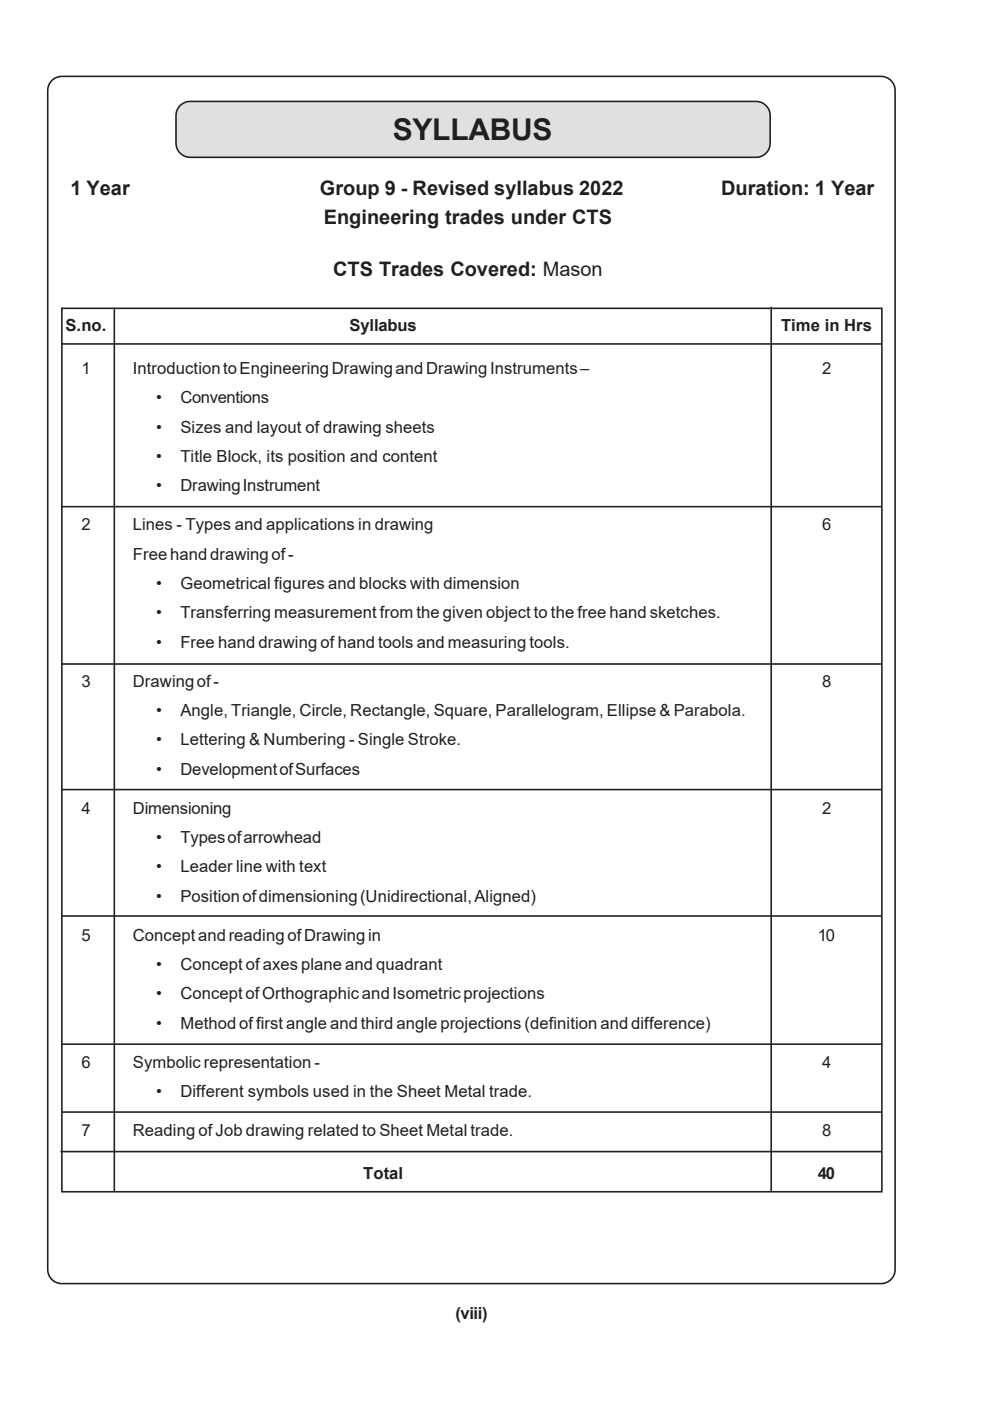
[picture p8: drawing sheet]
<svg xmlns="http://www.w3.org/2000/svg" width="210mm" height="297mm" viewBox="0 0 210 297" stroke-linecap="round" stroke-linejoin="round" font-family="sans-serif">
<defs><g id="words">
<text font-size="6.3" fill="#231f20" x="83.3" y="29.7">SYLLABUS</text>
<g font-size="4.2" fill="#231f20">
<text x="14.9" y="41.3">1 Year</text>
<text x="67.8" y="41.3">Group 9 - Revised syllabus 2022</text>
<text x="152.9" y="41.3">Duration: 1 Year</text>
<text x="68.6" y="47.4">Engineering trades under CTS</text>
<text x="70.6" y="58.5">CTS Trades Covered: Mason</text>
</g>
<g font-size="3.5" fill="#231f20">
<text x="13.9" y="70.1">S.no.</text>
<text x="74.1" y="70.1">Syllabus</text>
<text x="165.6" y="70.1">Time in Hrs</text>
<text x="17.3" y="79.3">1</text>
<text x="28.2" y="79.3">Introduction to Engineering Drawing and Drawing Instruments –</text>
<text x="174.3" y="79.3">2</text>
<text x="33.1" y="85.5">•</text>
<text x="38.3" y="85.5">Conventions</text>
<text x="33.1" y="91.8">•</text>
<text x="38.3" y="91.8">Sizes and layout of drawing sheets</text>
<text x="33.1" y="98">•</text>
<text x="38.3" y="98">Title Block, its position and content</text>
<text x="33.1" y="104.2">•</text>
<text x="38.3" y="104.2">Drawing Instrument</text>
<text x="17.3" y="112.5">2</text>
<text x="28.2" y="112.5">Lines - Types and applications in drawing</text>
<text x="174.3" y="112.5">6</text>
<text x="28.2" y="118.7">Free hand drawing of -</text>
<text x="33.1" y="124.9">•</text>
<text x="38.3" y="124.9">Geometrical figures and blocks with dimension</text>
<text x="33.1" y="131.1">•</text>
<text x="38.3" y="131.1">Transferring measurement from the given object to the free hand sketches.</text>
<text x="33.1" y="137.4">•</text>
<text x="38.3" y="137.4">Free hand drawing of hand tools and measuring tools.</text>
<text x="17.3" y="145.6">3</text>
<text x="28.2" y="145.6">Drawing of -</text>
<text x="174.3" y="145.6">8</text>
<text x="33.1" y="151.8">•</text>
<text x="38.3" y="151.8">Angle, Triangle, Circle, Rectangle, Square, Parallelogram, Ellipse &amp; Parabola.</text>
<text x="33.1" y="158.1">•</text>
<text x="38.3" y="158.1">Lettering &amp; Numbering - Single Stroke.</text>
<text x="33.1" y="164.3">•</text>
<text x="38.3" y="164.3">Development of Surfaces</text>
<text x="17.3" y="172.5">4</text>
<text x="28.2" y="172.5">Dimensioning</text>
<text x="174.3" y="172.5">2</text>
<text x="33.1" y="178.7">•</text>
<text x="38.3" y="178.7">Types of arrowhead</text>
<text x="33.1" y="184.9">•</text>
<text x="38.3" y="184.9">Leader line with text</text>
<text x="33.1" y="191.2">•</text>
<text x="38.3" y="191.2">Position of dimensioning (Unidirectional, Aligned)</text>
<text x="17.3" y="199.4">5</text>
<text x="28.2" y="199.4">Concept and reading of Drawing in</text>
<text x="173.4" y="199.4">10</text>
<text x="33.1" y="205.6">•</text>
<text x="38.3" y="205.6">Concept of axes plane and quadrant</text>
<text x="33.1" y="211.9">•</text>
<text x="38.3" y="211.9">Concept of Orthographic and Isometric projections</text>
<text x="33.1" y="218.1">•</text>
<text x="38.3" y="218.1">Method of first angle and third angle projections (definition and difference)</text>
<text x="17.3" y="226.3">6</text>
<text x="28.2" y="226.3">Symbolic representation -</text>
<text x="174.3" y="226.3">4</text>
<text x="33.1" y="232.6">•</text>
<text x="38.3" y="232.6">Different symbols used in the Sheet Metal trade.</text>
<text x="17.3" y="240.8">7</text>
<text x="28.2" y="240.8">Reading of Job drawing related to Sheet Metal trade.</text>
<text x="174.3" y="240.8">8</text>
<text x="77" y="250">Total</text>
<text x="173.4" y="250">40</text>
<text x="96.5" y="279.6">(viii)</text>
</g>
</g></defs>
<path d="M11 17.1l.8-.6 1.3-.3h173.7a3 3 0 0 1 3 3v249.9a3 3 0 0 1-3 3h-173.7a3 3 0 0 1-3-3v-249.9l.3-1.4z" fill="none" stroke="#231f20" stroke-width=".34"/>
<path d="M38.2 22.4l.8-.6 1.3-.3h120a3 3 0 0 1 3 3v5.8a3 3 0 0 1-3 3.1h-120a3 3 0 0 1-3-3.1l.1-6.3 .2-.9z" fill-rule="evenodd" fill="#dae2e7" stroke="#231f20" stroke-width=".34"/>
<path d="M12.9 72.9h173.9M13.1 65.4h173.9v187.3h-173.9zM24.2 65.2v187.4M163.5 65v187.6M12.9 107.4h173.9M12.9 140.8h173.9M12.9 167.4h173.9M12.9 194.2h173.9M13.1 221.4h173.9M13.1 235.8h173.9M12.8 244.2h174.2" fill="none" stroke="#231f20" stroke-width=".34"/>
<use href="#words"/>
</svg>
